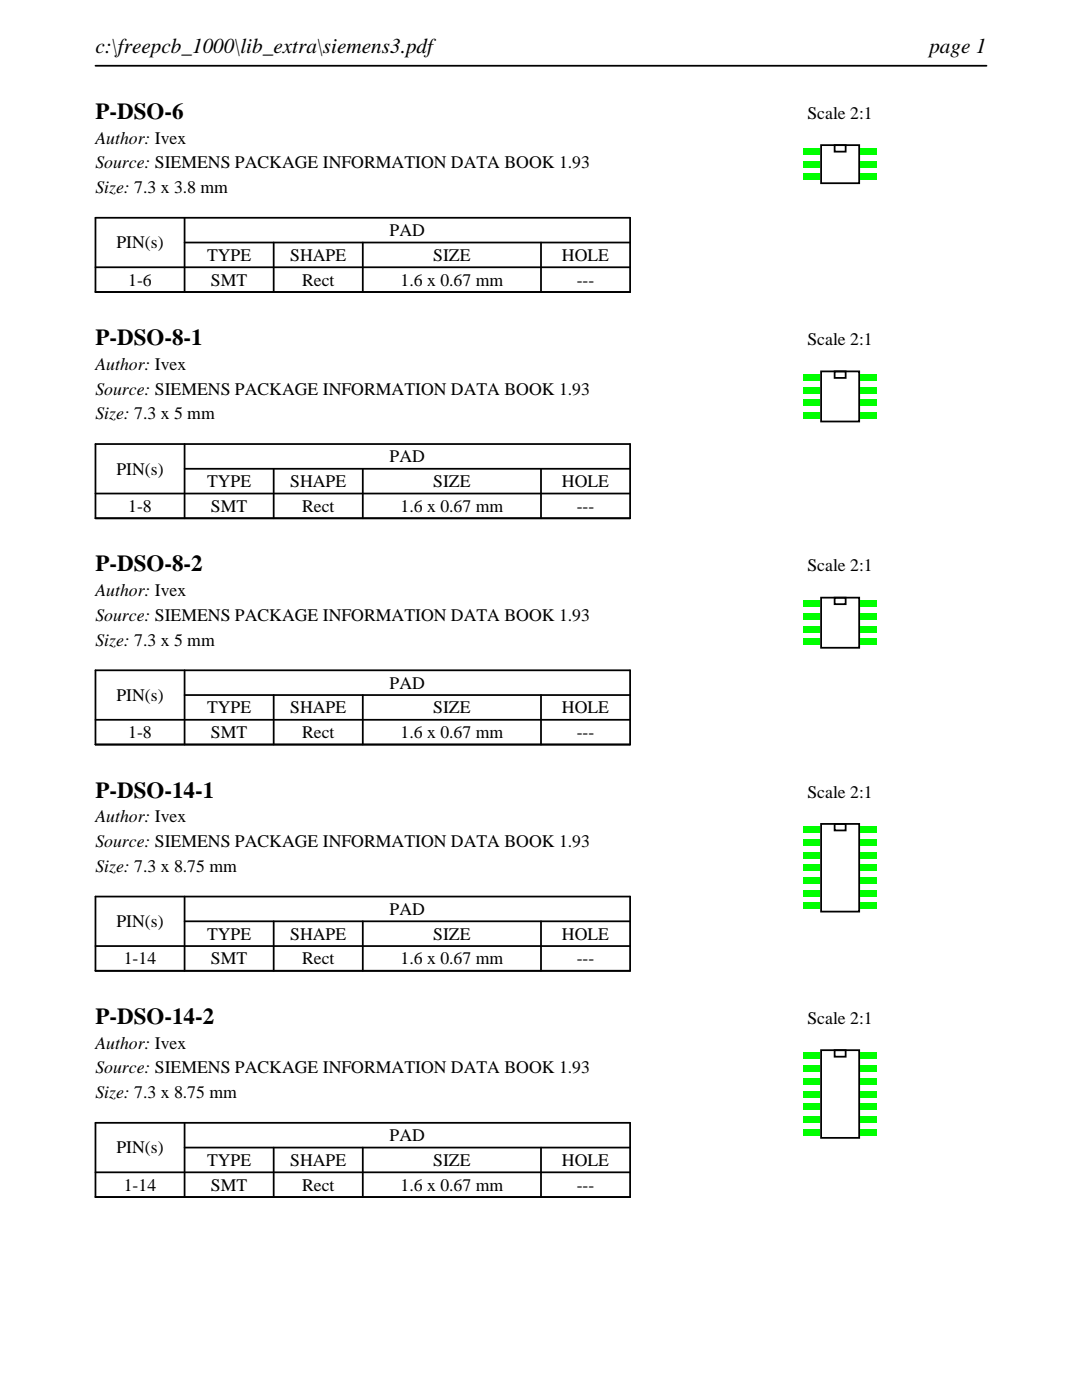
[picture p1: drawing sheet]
<svg xmlns="http://www.w3.org/2000/svg" width="216mm" height="279mm" viewBox="0 0 216 279" stroke-linecap="round" stroke-linejoin="round" font-family="sans-serif">
<defs><g id="words">
<g font-size="4.6">
<text x="19" y="23.7">P-DSO-6</text>
<text x="19" y="68.9">P-DSO-8-1</text>
<text x="19" y="114">P-DSO-8-2</text>
<text x="19" y="159.2">P-DSO-14-1</text>
<text x="19" y="204.3">P-DSO-14-2</text>
</g>
<g font-size="4.2">
<text x="19" y="10.6">c:\freepcb_1000\lib_extra\siemens3.pdf</text>
<text x="185.4" y="10.6">page 1</text>
</g>
<g font-size="3.5">
<text x="161.1" y="23.7">Scale 2:1</text>
<text x="19" y="28.6">Author: Ivex</text>
<text x="19" y="33.6">Source: SIEMENS PACKAGE INFORMATION DATA BOOK 1.93</text>
<text x="19" y="38.5">Size: 7.3 x 3.8 mm</text>
<text x="77.8" y="47.1">PAD</text>
<text x="23.2" y="49.6">PIN(s)</text>
<text x="41.3" y="52.1">TYPE</text>
<text x="57.9" y="52.1">SHAPE</text>
<text x="86.4" y="52.1">SIZE</text>
<text x="112.1" y="52.1">HOLE</text>
<text x="25.6" y="57">1-6</text>
<text x="42.1" y="57">SMT</text>
<text x="60.3" y="57">Rect</text>
<text x="79.9" y="57">1.6 x 0.67 mm</text>
<text x="115.1" y="57">---</text>
<text x="161.1" y="68.9">Scale 2:1</text>
<text x="19" y="73.8">Author: Ivex</text>
<text x="19" y="78.7">Source: SIEMENS PACKAGE INFORMATION DATA BOOK 1.93</text>
<text x="19" y="83.7">Size: 7.3 x 5 mm</text>
<text x="23.2" y="94.7">PIN(s)</text>
<text x="77.8" y="92.3">PAD</text>
<text x="41.3" y="97.2">TYPE</text>
<text x="57.9" y="97.2">SHAPE</text>
<text x="86.4" y="97.2">SIZE</text>
<text x="112.1" y="97.2">HOLE</text>
<text x="25.6" y="102.2">1-8</text>
<text x="42.1" y="102.2">SMT</text>
<text x="60.3" y="102.2">Rect</text>
<text x="79.9" y="102.2">1.6 x 0.67 mm</text>
<text x="115.1" y="102.2">---</text>
<text x="19" y="119">Author: Ivex</text>
<text x="161.1" y="114">Scale 2:1</text>
<text x="19" y="123.9">Source: SIEMENS PACKAGE INFORMATION DATA BOOK 1.93</text>
<text x="19" y="128.8">Size: 7.3 x 5 mm</text>
<text x="77.8" y="137.4">PAD</text>
<text x="23.2" y="139.9">PIN(s)</text>
<text x="41.3" y="142.4">TYPE</text>
<text x="57.9" y="142.4">SHAPE</text>
<text x="86.4" y="142.4">SIZE</text>
<text x="112.1" y="142.4">HOLE</text>
<text x="25.6" y="147.3">1-8</text>
<text x="42.1" y="147.3">SMT</text>
<text x="60.3" y="147.3">Rect</text>
<text x="79.9" y="147.3">1.6 x 0.67 mm</text>
<text x="115.1" y="147.3">---</text>
<text x="161.1" y="159.2">Scale 2:1</text>
<text x="19" y="164.1">Author: Ivex</text>
<text x="19" y="169.1">Source: SIEMENS PACKAGE INFORMATION DATA BOOK 1.93</text>
<text x="19" y="174">Size: 7.3 x 8.75 mm</text>
<text x="23.2" y="185">PIN(s)</text>
<text x="77.8" y="182.6">PAD</text>
<text x="41.3" y="187.5">TYPE</text>
<text x="57.9" y="187.5">SHAPE</text>
<text x="86.4" y="187.5">SIZE</text>
<text x="112.1" y="187.5">HOLE</text>
<text x="24.7" y="192.5">1-14</text>
<text x="42.1" y="192.5">SMT</text>
<text x="60.3" y="192.5">Rect</text>
<text x="79.9" y="192.5">1.6 x 0.67 mm</text>
<text x="115.1" y="192.5">---</text>
<text x="19" y="209.3">Author: Ivex</text>
<text x="161.1" y="204.3">Scale 2:1</text>
<text x="19" y="214.2">Source: SIEMENS PACKAGE INFORMATION DATA BOOK 1.93</text>
<text x="19" y="219.1">Size: 7.3 x 8.75 mm</text>
<text x="77.8" y="227.8">PAD</text>
<text x="23.2" y="230.2">PIN(s)</text>
<text x="41.3" y="232.7">TYPE</text>
<text x="57.9" y="232.7">SHAPE</text>
<text x="86.4" y="232.7">SIZE</text>
<text x="112.1" y="232.7">HOLE</text>
<text x="24.7" y="237.6">1-14</text>
<text x="42.1" y="237.6">SMT</text>
<text x="60.3" y="237.6">Rect</text>
<text x="79.9" y="237.6">1.6 x 0.67 mm</text>
<text x="115.1" y="237.6">---</text>
</g>
</g></defs>
<path d="M19 13.1h177.8M19 43.5h106.7v14.8h-106.7zM19 53.3h106.7M36.8 48.4h88.9M36.8 43.5v14.8M54.6 48.4v9.9M72.4 48.4v9.9M107.9 48.4v9.9" fill="none" stroke="#000" stroke-width=".35"/>
<path d="M163.8 29h7.6v7.6h-7.6zM166.5 29h2.2v1.3h-2.2z" fill="none" stroke="#000" stroke-width=".36"/>
<g fill="#0f0">
<path d="M160.3 29.6h3.2v1.3h-3.2z"/>
<path d="M160.3 32.1h3.2v1.3h-3.2z"/>
<path d="M160.3 34.6h3.2v1.4h-3.2z"/>
<path d="M171.7 34.6h3.2v1.4h-3.2z"/>
<path d="M171.7 32.1h3.2v1.3h-3.2z"/>
<path d="M171.7 29.6h3.2v1.3h-3.2z"/>
</g>
<path d="M19 88.6h106.7v14.8h-106.7zM19 98.5h106.7M36.8 93.6h88.9M36.8 88.6v14.8M54.6 93.6v9.8M72.4 93.6v9.8M107.9 93.6v9.8" fill="none" stroke="#000" stroke-width=".35"/>
<path d="M163.8 74.1h7.6v10h-7.6zM166.5 74.1h2.2v1.3h-2.2z" fill="none" stroke="#000" stroke-width=".36"/>
<g fill="#0f0">
<path d="M160.3 74.6h3.2v1.4h-3.2z"/>
<path d="M160.3 77.2h3.2v1.3h-3.2z"/>
<path d="M160.3 79.7h3.2v1.4h-3.2z"/>
<path d="M160.3 82.3h3.2v1.3h-3.2z"/>
<path d="M171.7 82.3h3.2v1.3h-3.2z"/>
<path d="M171.7 79.7h3.2v1.4h-3.2z"/>
<path d="M171.7 77.2h3.2v1.3h-3.2z"/>
<path d="M171.7 74.6h3.2v1.4h-3.2z"/>
</g>
<path d="M19 133.8h106.7v14.8h-106.7zM36.8 138.7h88.9M36.8 133.8v14.8M54.6 138.7v9.9M72.4 138.7v9.9M107.9 138.7v9.9M19 143.7h106.7" fill="none" stroke="#000" stroke-width=".35"/>
<path d="M163.8 119.3h7.6v10h-7.6zM166.5 119.3h2.2v1.3h-2.2z" fill="none" stroke="#000" stroke-width=".36"/>
<g fill="#0f0">
<path d="M160.3 119.8h3.2v1.3h-3.2z"/>
<path d="M160.3 122.3h3.2v1.4h-3.2z"/>
<path d="M160.3 124.9h3.2v1.3h-3.2z"/>
<path d="M160.3 127.4h3.2v1.4h-3.2z"/>
<path d="M171.7 127.4h3.2v1.4h-3.2z"/>
<path d="M171.7 124.9h3.2v1.3h-3.2z"/>
<path d="M171.7 122.3h3.2v1.4h-3.2z"/>
<path d="M171.7 119.8h3.2v1.3h-3.2z"/>
</g>
<path d="M19 178.9h106.7v14.8h-106.7zM36.8 178.9v14.8M19 188.8h106.7M36.8 183.9h88.9M54.6 183.9v9.8M72.4 183.9v9.8M107.9 183.9v9.8" fill="none" stroke="#000" stroke-width=".35"/>
<path d="M163.8 164.4h7.6v17.5h-7.6zM166.5 164.4h2.2v1.3h-2.2z" fill="none" stroke="#000" stroke-width=".36"/>
<g fill="#0f0">
<path d="M160.3 164.9h3.2v1.3h-3.2z"/>
<path d="M160.3 167.4h3.2v1.4h-3.2z"/>
<path d="M160.3 170h3.2v1.3h-3.2z"/>
<path d="M160.3 172.5h3.2v1.4h-3.2z"/>
<path d="M160.3 175.1h3.2v1.3h-3.2z"/>
<path d="M160.3 177.6h3.2v1.3h-3.2z"/>
<path d="M160.3 180.1h3.2v1.4h-3.2z"/>
<path d="M171.7 180.1h3.2v1.4h-3.2z"/>
<path d="M171.7 177.6h3.2v1.3h-3.2z"/>
<path d="M171.7 175.1h3.2v1.3h-3.2z"/>
<path d="M171.7 172.5h3.2v1.4h-3.2z"/>
<path d="M171.7 170h3.2v1.3h-3.2z"/>
<path d="M171.7 167.4h3.2v1.4h-3.2z"/>
<path d="M171.7 164.9h3.2v1.3h-3.2z"/>
</g>
<path d="M19 224.1h106.7v14.8h-106.7zM19 234h106.7M36.8 229h88.9M36.8 224.1v14.8M54.6 229v9.9M72.4 229v9.9M107.9 229v9.9" fill="none" stroke="#000" stroke-width=".35"/>
<path d="M163.8 209.6h7.6v17.5h-7.6zM166.5 209.6h2.2v1.3h-2.2z" fill="none" stroke="#000" stroke-width=".36"/>
<g fill="#0f0">
<path d="M160.3 210h3.2v1.4h-3.2z"/>
<path d="M160.3 212.6h3.2v1.3h-3.2z"/>
<path d="M160.3 215.1h3.2v1.4h-3.2z"/>
<path d="M160.3 217.7h3.2v1.3h-3.2z"/>
<path d="M160.3 220.2h3.2v1.3h-3.2z"/>
<path d="M160.3 222.7h3.2v1.4h-3.2z"/>
<path d="M160.3 225.3h3.2v1.3h-3.2z"/>
<path d="M171.7 225.3h3.2v1.3h-3.2z"/>
<path d="M171.7 222.7h3.2v1.4h-3.2z"/>
<path d="M171.7 220.2h3.2v1.3h-3.2z"/>
<path d="M171.7 217.7h3.2v1.3h-3.2z"/>
<path d="M171.7 215.1h3.2v1.4h-3.2z"/>
<path d="M171.7 212.6h3.2v1.3h-3.2z"/>
<path d="M171.7 210h3.2v1.4h-3.2z"/>
</g>
<use href="#words"/>
</svg>
